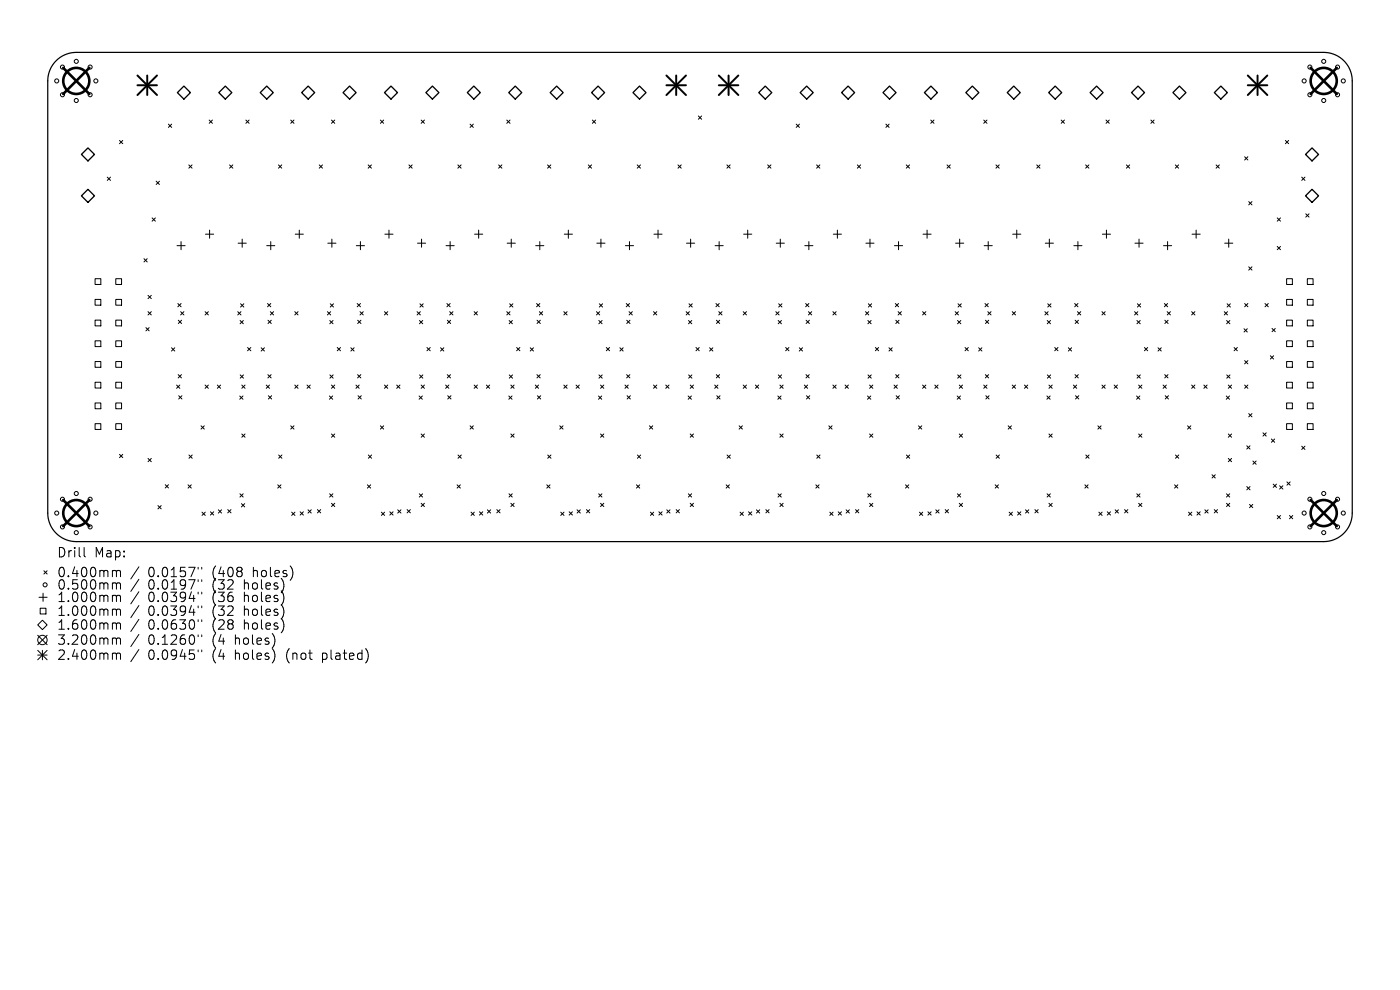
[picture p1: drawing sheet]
<svg xmlns="http://www.w3.org/2000/svg" width="297mm" height="210mm" viewBox="0 0 297 210" stroke-linecap="round" stroke-linejoin="round" font-family="sans-serif">
<defs><g id="words">
<g font-size="2.8">
<text x="12" y="118.5">Drill</text>
<text x="20" y="118.5">Map:</text>
<text x="12" y="122.7">0.400mm</text>
<text x="12" y="125.4">0.500mm</text>
<text x="31.4" y="122.7">0.0157&quot;</text>
<text x="31.4" y="125.4">0.0197&quot;</text>
<text x="45.2" y="122.7">(408</text>
<text x="45.2" y="125.4">(32</text>
<text x="52" y="125.4">holes)</text>
<text x="53.9" y="122.7">holes)</text>
<text x="12" y="128">1.000mm</text>
<text x="12" y="130.9">1.000mm</text>
<text x="31.4" y="128">0.0394&quot;</text>
<text x="31.4" y="130.9">0.0394&quot;</text>
<text x="45.2" y="128">(36</text>
<text x="45.2" y="130.9">(32</text>
<text x="52" y="128">holes)</text>
<text x="52" y="130.9">holes)</text>
<text x="12" y="133.9">1.600mm</text>
<text x="12" y="137.1">3.200mm</text>
<text x="31.4" y="133.9">0.0630&quot;</text>
<text x="31.4" y="137.1">0.1260&quot;</text>
<text x="45.2" y="133.9">(28</text>
<text x="45.2" y="137.1">(4</text>
<text x="50.1" y="137.1">holes)</text>
<text x="52" y="133.9">holes)</text>
<text x="12" y="140.3">2.400mm</text>
<text x="31.4" y="140.3">0.0945&quot;</text>
<text x="45.2" y="140.3">(4</text>
<text x="50.1" y="140.3">holes)</text>
<text x="61.2" y="140.3">(not</text>
<text x="69" y="140.3">plated)</text>
</g>
</g></defs>
<path d="M11.9 12.9a6.1 6.1 0 0 1 4.3-1.8h264.6a6.1 6.1 0 0 1 6.1 6.1v91.6a6.1 6.1 0 0 1-6.1 6.1h-264.6a6.1 6.1 0 0 1-6.1-6.1v-91.6a6.1 6.1 0 0 1 1.8-4.3z" fill="none" stroke="#000" stroke-width=".26"/>
<g fill="none" stroke="#000" stroke-width=".21">
<path d="M22.8 37.6l.6 .7M23.4 37.6l-.6 .7M25.4 29.8l.6 .7M26 29.8l-.6 .7M33.1 38.4l.7 .7M33.8 38.4l-.7 .7M35.7 26.3l.7 .7M36.4 26.3l-.7 .7M40.1 35l.6 .7M40.7 35l-.6 .7M44.4 25.5l.7 .7M45.1 25.5l-.7 .7"/>
<path d="M48.7 35l.7 .7M49.4 35l-.7 .7M52.2 25.5l.7 .7M52.9 25.5l-.7 .7M59.1 35l.7 .7M59.8 35l-.7 .7M61.7 25.5l.7 .7M62.4 25.5l-.7 .7M67.7 35l.7 .7M68.4 35l-.7 .7M70.3 25.5l.7 .7M71 25.5l-.7 .7"/>
<path d="M78.1 35l.7 .7M78.8 35l-.7 .7M80.7 25.5l.7 .7M81.4 25.5l-.7 .7M86.8 35l.6 .7M87.4 35l-.6 .7M89.3 25.5l.7 .7M90 25.5l-.7 .7M97.1 35l.7 .7M97.8 35l-.7 .7M99.7 26.3l.7 .7M100.4 26.3l-.7 .7"/>
<path d="M105.8 35l.7 .7M106.5 35l-.7 .7M107.5 25.5l.7 .7M108.2 25.5l-.7 .7M116.2 35l.6 .7M116.8 35l-.6 .7M124.8 35l.7 .7M125.5 35l-.7 .7M125.7 25.5l.7 .7M126.4 25.5l-.7 .7M135.2 35l.7 .7M135.9 35l-.7 .7"/>
<path d="M143.8 35l.7 .7M144.5 35l-.7 .7M148.2 24.6l.6 .7M148.8 24.6l-.6 .7M154.2 35l.7 .7M154.9 35l-.7 .7M162.9 35l.6 .7M163.5 35l-.6 .7M168.9 26.3l.7 .7M169.6 26.3l-.7 .7M173.2 35l.7 .7M173.9 35l-.7 .7"/>
<path d="M181.9 35l.7 .7M182.6 35l-.7 .7M187.9 26.3l.7 .7M188.6 26.3l-.7 .7M192.3 35l.7 .7M193 35l-.7 .7M197.4 25.5l.7 .7M198.1 25.5l-.7 .7M200.9 35l.7 .7M201.6 35l-.7 .7M208.7 25.5l.7 .7M209.4 25.5l-.7 .7"/>
<path d="M211.3 35l.7 .7M212 35l-.7 .7M219.9 35l.7 .7M220.6 35l-.7 .7M225.1 25.5l.7 .7M225.8 25.5l-.7 .7M230.3 35l.7 .7M231 35l-.7 .7M234.6 25.5l.7 .7M235.3 25.5l-.7 .7M239 35l.7 .7M239.7 35l-.7 .7"/>
<path d="M244.2 25.5l.6 .7M244.8 25.5l-.6 .7M249.3 35l.7 .7M250 35l-.7 .7M258 35l.7 .7M258.7 35l-.7 .7M264 33.3l.7 .6M264.7 33.3l-.7 .6M272.7 29.8l.7 .7M273.4 29.8l-.7 .7M276.1 37.6l.7 .7M276.8 37.6l-.7 .7"/>
<path d="M20.2 59.1h1.2v1.2h-1.2zM24.6 59.1h1.2v1.2h-1.2zM30.5 54.9l.7 .7M31.2 54.9l-.7 .7M32.3 46.2l.7 .7M33 46.2l-.7 .7M37.5 52.1h1.8M38.4 51.3v1.7M43.6 49.7h1.7M44.5 48.8v1.7M50.5 51.6h1.7M51.4 50.7v1.8"/>
<path d="M56.6 52.1h1.7M57.4 51.3v1.7M62.6 49.7h1.8M63.5 48.8v1.7M69.5 51.6h1.8M70.4 50.7v1.8M75.6 52.1h1.7M76.5 51.3v1.7M81.7 49.7h1.7M82.5 48.8v1.7M88.6 51.6h1.7M89.4 50.7v1.8"/>
<path d="M94.6 52.1h1.8M95.5 51.3v1.7M100.7 49.7h1.7M101.5 48.8v1.7M107.6 51.6h1.7M108.5 50.7v1.8M113.6 52.1h1.8M114.5 51.3v1.7M119.7 49.7h1.7M120.6 48.8v1.7M126.6 51.6h1.7M127.5 50.7v1.8"/>
<path d="M132.7 52.1h1.7M133.5 51.3v1.7M138.7 49.7h1.8M139.6 48.8v1.7M145.6 51.6h1.8M146.5 50.7v1.8M151.7 52.1h1.7M152.6 51.3v1.7M157.8 49.7h1.7M158.6 48.8v1.7M164.7 51.6h1.7M165.5 50.7v1.8"/>
<path d="M170.7 52.1h1.8M171.6 51.3v1.7M176.8 49.7h1.7M177.6 48.8v1.7M183.7 51.6h1.7M184.6 50.7v1.8M189.8 52.1h1.7M190.6 51.3v1.7M195.8 49.7h1.7M196.7 48.8v1.7M202.7 51.6h1.8M203.6 50.7v1.8"/>
<path d="M208.8 52.1h1.7M209.6 51.3v1.7M214.8 49.7h1.8M215.7 48.8v1.7M221.7 51.6h1.8M222.6 50.7v1.8M227.8 52.1h1.7M228.7 51.3v1.7M233.9 49.7h1.7M234.7 48.8v1.7M240.8 51.6h1.7M241.6 50.7v1.8"/>
<path d="M246.8 52.1h1.8M247.7 51.3v1.7M252.9 49.7h1.7M253.8 48.8v1.7M259.8 51.6h1.7M260.7 50.7v1.8M264.9 42.8l.7 .7M264.9 56.6l.7 .7M265.6 42.8l-.7 .7M265.6 56.6l-.7 .7M271 46.2l.7 .7M271 52.3l.7 .7"/>
<path d="M271.7 52.3l-.7 .7M271.7 46.2l-.7 .7M272.9 59.1h1.3v1.2h-1.3zM277 45.4l.7 .7M277.3 59.1h1.3v1.2h-1.3zM277.7 45.4l-.7 .7M20.2 63.5h1.2v1.2h-1.2zM20.2 67.9h1.2v1.2h-1.2zM20.2 72.3h1.2v1.2h-1.2zM20.2 76.7h1.2v1.2h-1.2zM24.6 63.5h1.2v1.2h-1.2zM24.6 67.9h1.2v1.2h-1.2z"/>
<path d="M24.6 72.3h1.2v1.2h-1.2zM24.6 76.7h1.2v1.2h-1.2zM31 69.5l.6 .7M31.4 62.7l.7 .6M31.4 66.1l.7 .7M31.6 69.5l-.6 .7M32.1 62.7l-.7 .6M32.1 66.1l-.7 .7M36.4 73.8l.7 .7M37.1 73.8l-.7 .7M37.7 64.4l.7 .7M37.8 79.5l.7 .7"/>
<path d="M37.8 67.9l.7 .7M38.3 66.1l.7 .7M38.4 64.4l-.7 .7M38.5 79.5l-.7 .7M38.5 67.9l-.7 .7M39 66.1l-.7 .7M43.5 66.1l.7 .7M44.2 66.1l-.7 .7M50.4 66.1l.7 .7M50.9 68l.7 .7M51 79.5l.7 .7M51 64.4l.7 .7"/>
<path d="M51.1 66.1l-.7 .7M51.6 68l-.7 .7M51.7 79.5l-.7 .7M51.7 64.4l-.7 .7M52.5 73.7l.7 .7M53.2 73.7l-.7 .7M55.4 73.8l.7 .7M56.1 73.8l-.7 .7M56.8 64.4l.6 .7M56.8 79.5l.7 .7M56.9 67.9l.6 .7M57.3 66.1l.7 .7"/>
<path d="M57.4 64.4l-.6 .7M57.5 79.5l-.7 .7M57.5 67.9l-.6 .7M58 66.1l-.7 .7M62.5 66.1l.7 .7M63.2 66.1l-.7 .7M69.5 66.1l.6 .7M70 68l.7 .7M70 79.5l.7 .7M70.1 64.4l.7 .7M70.1 66.1l-.6 .7M70.7 68l-.7 .7"/>
<path d="M70.7 79.5l-.7 .7M70.8 64.4l-.7 .7M71.5 73.7l.7 .7M72.2 73.7l-.7 .7M74.4 73.8l.7 .7M75.1 73.8l-.7 .7M75.8 64.4l.7 .7M75.9 79.5l.6 .7M75.9 67.9l.7 .7M76.4 66.1l.7 .7M76.5 64.4l-.7 .7M76.5 79.5l-.6 .7"/>
<path d="M76.6 67.9l-.7 .7M77.1 66.1l-.7 .7M81.6 66.1l.7 .7M82.3 66.1l-.7 .7M88.5 66.1l.7 .7M89 68l.7 .7M89 79.5l.7 .7M89.1 64.4l.7 .7M89.2 66.1l-.7 .7M89.7 68l-.7 .7M89.7 79.5l-.7 .7M89.8 64.4l-.7 .7"/>
<path d="M90.6 73.7l.7 .7M91.3 73.7l-.7 .7M93.5 73.8l.7 .7M94.2 73.8l-.7 .7M94.8 64.4l.7 .7M94.9 79.5l.7 .7M94.9 67.9l.7 .7M95.4 66.1l.7 .7M95.5 64.4l-.7 .7M95.6 79.5l-.7 .7M95.6 67.9l-.7 .7M96.1 66.1l-.7 .7"/>
<path d="M100.6 66.1l.7 .7M101.3 66.1l-.7 .7M107.5 66.1l.7 .7M108 68l.7 .7M108 79.5l.7 .7M108.1 64.4l.7 .7M108.2 66.1l-.7 .7M108.7 68l-.7 .7M108.7 79.5l-.7 .7M108.8 64.4l-.7 .7M109.6 73.7l.7 .7M110.3 73.7l-.7 .7"/>
<path d="M112.5 73.8l.7 .7M113.2 73.8l-.7 .7M113.8 64.4l.7 .7M113.9 79.5l.7 .7M113.9 67.9l.7 .7M114.4 66.1l.7 .7M114.5 64.4l-.7 .7M114.6 79.5l-.7 .7M114.6 67.9l-.7 .7M115.1 66.1l-.7 .7M119.6 66.1l.7 .7M120.3 66.1l-.7 .7"/>
<path d="M126.5 66.1l.7 .7M127 68l.7 .7M127.1 79.5l.7 .7M127.1 64.4l.7 .7M127.2 66.1l-.7 .7M127.7 68l-.7 .7M127.8 79.5l-.7 .7M127.8 64.4l-.7 .7M128.6 73.7l.7 .7M129.3 73.7l-.7 .7M131.5 73.8l.7 .7M132.2 73.8l-.7 .7"/>
<path d="M132.9 64.4l.6 .7M132.9 79.5l.7 .7M133 67.9l.7 .7M133.5 66.1l.6 .7M133.5 64.4l-.6 .7M133.6 79.5l-.7 .7M133.7 67.9l-.7 .7M134.1 66.1l-.6 .7M138.6 66.1l.7 .7M139.3 66.1l-.7 .7M145.6 66.1l.7 .7M146.1 68l.7 .7"/>
<path d="M146.1 79.5l.7 .7M146.2 64.4l.7 .7M146.3 66.1l-.7 .7M146.8 68l-.7 .7M146.8 79.5l-.7 .7M146.9 64.4l-.7 .7M147.7 73.7l.6 .7M148.3 73.7l-.6 .7M150.5 73.8l.7 .7M151.2 73.8l-.7 .7M151.9 64.4l.7 .7M152 79.5l.7 .7"/>
<path d="M152 67.9l.7 .7M152.5 66.1l.7 .7M152.6 64.4l-.7 .7M152.7 79.5l-.7 .7M152.7 67.9l-.7 .7M153.2 66.1l-.7 .7M157.7 66.1l.7 .7M158.4 66.1l-.7 .7M164.6 66.1l.7 .7M165.1 68l.7 .7M165.1 79.5l.7 .7M165.2 64.4l.7 .7"/>
<path d="M165.3 66.1l-.7 .7M165.8 68l-.7 .7M165.8 79.5l-.7 .7M165.9 64.4l-.7 .7M166.7 73.7l.7 .7M167.4 73.7l-.7 .7M169.6 73.8l.7 .7M170.3 73.8l-.7 .7M170.9 64.4l.7 .7M171 79.5l.7 .7M171 67.9l.7 .7M171.5 66.1l.7 .7"/>
<path d="M171.6 64.4l-.7 .7M171.7 79.5l-.7 .7M171.7 67.9l-.7 .7M172.2 66.1l-.7 .7M176.7 66.1l.7 .7M177.4 66.1l-.7 .7M183.6 66.1l.7 .7M184.1 68l.7 .7M184.1 79.5l.7 .7M184.2 64.4l.7 .7M184.3 66.1l-.7 .7M184.8 68l-.7 .7"/>
<path d="M184.8 79.5l-.7 .7M184.9 64.4l-.7 .7M185.7 73.7l.7 .7M186.4 73.7l-.7 .7M188.6 73.8l.7 .7M189.3 73.8l-.7 .7M189.9 64.4l.7 .7M190 79.5l.7 .7M190 67.9l.7 .7M190.5 66.1l.7 .7M190.6 64.4l-.7 .7M190.7 79.5l-.7 .7"/>
<path d="M190.7 67.9l-.7 .7M191.2 66.1l-.7 .7M195.7 66.1l.7 .7M196.4 66.1l-.7 .7M202.6 66.1l.7 .7M203.1 68l.7 .7M203.2 79.5l.7 .7M203.2 64.4l.7 .7M203.3 66.1l-.7 .7M203.8 68l-.7 .7M203.9 79.5l-.7 .7M203.9 64.4l-.7 .7"/>
<path d="M204.7 73.7l.7 .7M205.4 73.7l-.7 .7M207.6 73.8l.7 .7M208.3 73.8l-.7 .7M209 64.4l.7 .7M209 79.5l.7 .7M209.1 67.9l.7 .7M209.6 66.1l.6 .7M209.7 64.4l-.7 .7M209.7 79.5l-.7 .7M209.8 67.9l-.7 .7M210.2 66.1l-.6 .7"/>
<path d="M214.7 66.1l.7 .7M215.4 66.1l-.7 .7M221.7 66.1l.7 .7M222.2 68l.7 .7M222.2 79.5l.7 .7M222.3 64.4l.7 .7M222.4 66.1l-.7 .7M222.9 68l-.7 .7M222.9 79.5l-.7 .7M223 64.4l-.7 .7M223.8 73.7l.6 .7M224.4 73.7l-.6 .7"/>
<path d="M226.6 73.8l.7 .7M227.3 73.8l-.7 .7M228 64.4l.7 .7M228.1 79.5l.7 .7M228.1 67.9l.7 .7M228.6 66.1l.7 .7M228.7 64.4l-.7 .7M228.8 79.5l-.7 .7M228.8 67.9l-.7 .7M229.3 66.1l-.7 .7M233.8 66.1l.7 .7M234.5 66.1l-.7 .7"/>
<path d="M240.7 66.1l.7 .7M241.2 68l.7 .7M241.2 79.5l.7 .7M241.3 64.4l.7 .7M241.4 66.1l-.7 .7M241.9 68l-.7 .7M241.9 79.5l-.7 .7M242 64.4l-.7 .7M242.8 73.7l.7 .7M243.5 73.7l-.7 .7M245.7 73.8l.7 .7M246.4 73.8l-.7 .7"/>
<path d="M247 64.4l.7 .7M247.1 79.5l.7 .7M247.1 67.9l.7 .7M247.6 66.1l.7 .7M247.7 64.4l-.7 .7M247.8 79.5l-.7 .7M247.8 67.9l-.7 .7M248.3 66.1l-.7 .7M252.8 66.1l.7 .7M253.5 66.1l-.7 .7M259.7 66.1l.7 .7M260.2 68l.7 .7"/>
<path d="M260.2 79.5l.7 .7M260.3 64.4l.7 .7M260.4 66.1l-.7 .7M260.9 68l-.7 .7M260.9 79.5l-.7 .7M261 64.4l-.7 .7M261.8 73.7l.7 .7M262.5 73.7l-.7 .7M263.9 69.7l.7 .7M264 64.4l.7 .7M264 76.5l.7 .7M264.6 69.7l-.7 .7"/>
<path d="M264.7 64.4l-.7 .7M264.7 76.5l-.7 .7M268.4 64.4l.7 .7M269.1 64.4l-.7 .7M269.5 75.5l.7 .7M269.9 69.7l.6 .7M270.2 75.5l-.7 .7M270.5 69.7l-.6 .7M272.9 63.5h1.3v1.2h-1.3zM272.9 67.9h1.3v1.2h-1.3zM272.9 72.3h1.3v1.2h-1.3zM272.9 76.7h1.3v1.2h-1.3z"/>
<path d="M277.3 63.5h1.3v1.2h-1.3zM277.3 67.9h1.3v1.2h-1.3zM277.3 72.3h1.3v1.2h-1.3zM277.3 76.7h1.3v1.2h-1.3zM20.2 81.1h1.2v1.2h-1.2zM20.2 85.5h1.2v1.2h-1.2zM20.2 89.9h1.2v1.2h-1.2zM24.6 81.1h1.2v1.2h-1.2zM24.6 85.5h1.2v1.2h-1.2zM24.6 89.9h1.2v1.2h-1.2zM25.4 96.4l.6 .7M26 96.4l-.6 .7"/>
<path d="M31.4 97.2l.7 .7M32.1 97.2l-.7 .7M37.5 81.7l.6 .7M37.9 83.9l.7 .7M38.1 81.7l-.6 .7M38.6 83.9l-.7 .7M40.1 96.5l.7 .7M40.8 96.5l-.7 .7M42.6 90.3l.7 .7M43.3 90.3l-.7 .7M43.5 81.7l.7 .7M44.2 81.7l-.7 .7"/>
<path d="M46.1 81.7l.7 .7M46.8 81.7l-.7 .7M50.9 84l.6 .7M51.3 81.7l.7 .7M51.3 92.1l.7 .7M51.5 84l-.6 .7M52 81.7l-.7 .7M52 92.1l-.7 .7M56.5 81.7l.7 .7M56.9 83.9l.7 .7M57.2 81.7l-.7 .7M57.6 83.9l-.7 .7"/>
<path d="M59.1 96.5l.7 .7M59.8 96.5l-.7 .7M61.7 90.3l.7 .7M62.4 90.3l-.7 .7M62.5 81.7l.7 .7M63.2 81.7l-.7 .7M65.1 81.7l.7 .7M65.8 81.7l-.7 .7M69.9 84l.7 .7M70.3 81.7l.7 .7M70.3 92.1l.7 .7M70.6 84l-.7 .7"/>
<path d="M71 81.7l-.7 .7M71 92.1l-.7 .7M75.5 81.7l.7 .7M76 83.9l.7 .7M76.2 81.7l-.7 .7M76.7 83.9l-.7 .7M78.1 96.5l.7 .7M78.8 96.5l-.7 .7M80.7 90.3l.7 .7M81.4 90.3l-.7 .7M81.6 81.7l.7 .7M82.3 81.7l-.7 .7"/>
<path d="M84.2 81.7l.7 .7M84.9 81.7l-.7 .7M88.9 84l.7 .7M89.3 81.7l.7 .7M89.3 92.1l.7 .7M89.6 84l-.7 .7M90 81.7l-.7 .7M90 92.1l-.7 .7M94.5 81.7l.7 .7M95 83.9l.7 .7M95.2 81.7l-.7 .7M95.7 83.9l-.7 .7"/>
<path d="M97.2 96.5l.7 .7M97.9 96.5l-.7 .7M99.7 90.3l.7 .7M100.4 90.3l-.7 .7M100.6 81.7l.7 .7M101.3 81.7l-.7 .7M103.2 81.7l.7 .7M103.9 81.7l-.7 .7M107.9 84l.7 .7M108.4 81.7l.7 .7M108.4 92.1l.7 .7M108.6 84l-.7 .7"/>
<path d="M109.1 81.7l-.7 .7M109.1 92.1l-.7 .7M113.6 81.7l.7 .7M114 83.9l.7 .7M114.3 81.7l-.7 .7M114.7 83.9l-.7 .7M116.2 96.5l.7 .7M116.9 96.5l-.7 .7M118.8 90.3l.6 .7M119.4 90.3l-.6 .7M119.6 81.7l.7 .7M120.3 81.7l-.7 .7"/>
<path d="M122.2 81.7l.7 .7M122.9 81.7l-.7 .7M127 84l.7 .7M127.4 81.7l.7 .7M127.4 92.1l.7 .7M127.7 84l-.7 .7M128.1 81.7l-.7 .7M128.1 92.1l-.7 .7M132.6 81.7l.7 .7M133 83.9l.7 .7M133.3 81.7l-.7 .7M133.7 83.9l-.7 .7"/>
<path d="M135.2 96.5l.7 .7M135.9 96.5l-.7 .7M137.8 90.3l.7 .7M138.5 90.3l-.7 .7M138.6 81.7l.7 .7M139.3 81.7l-.7 .7M141.2 81.7l.7 .7M141.9 81.7l-.7 .7M146 84l.7 .7M146.4 81.7l.7 .7M146.4 92.1l.7 .7M146.7 84l-.7 .7"/>
<path d="M147.1 81.7l-.7 .7M147.1 92.1l-.7 .7M151.6 81.7l.7 .7M152.1 83.9l.7 .7M152.3 81.7l-.7 .7M152.8 83.9l-.7 .7M154.2 96.5l.7 .7M154.9 96.5l-.7 .7M156.8 90.3l.7 .7M157.5 90.3l-.7 .7M157.7 81.7l.7 .7M158.4 81.7l-.7 .7"/>
<path d="M160.3 81.7l.7 .7M161 81.7l-.7 .7M165 84l.7 .7M165.5 81.7l.6 .7M165.5 92.1l.6 .7M165.7 84l-.7 .7M166.1 81.7l-.6 .7M166.1 92.1l-.6 .7M170.6 81.7l.7 .7M171.1 83.9l.7 .7M171.3 81.7l-.7 .7M171.8 83.9l-.7 .7"/>
<path d="M173.3 96.5l.7 .7M174 96.5l-.7 .7M175.8 90.3l.7 .7M176.5 90.3l-.7 .7M176.7 81.7l.7 .7M177.4 81.7l-.7 .7M179.3 81.7l.7 .7M180 81.7l-.7 .7M184 84l.7 .7M184.5 81.7l.7 .7M184.5 92.1l.7 .7M184.7 84l-.7 .7"/>
<path d="M185.2 81.7l-.7 .7M185.2 92.1l-.7 .7M189.7 81.7l.7 .7M190.1 83.9l.7 .7M190.4 81.7l-.7 .7M190.8 83.9l-.7 .7M192.3 96.5l.7 .7M193 96.5l-.7 .7M194.9 90.3l.6 .7M195.5 90.3l-.6 .7M195.7 81.7l.7 .7M196.4 81.7l-.7 .7"/>
<path d="M198.3 81.7l.7 .7M199 81.7l-.7 .7M203.1 84l.7 .7M203.5 81.7l.7 .7M203.5 92.1l.7 .7M203.8 84l-.7 .7M204.2 81.7l-.7 .7M204.2 92.1l-.7 .7M208.7 81.7l.7 .7M209.1 83.9l.7 .7M209.4 81.7l-.7 .7M209.8 83.9l-.7 .7"/>
<path d="M211.3 96.5l.7 .7M212 96.5l-.7 .7M213.9 90.3l.7 .7M214.6 90.3l-.7 .7M214.7 81.7l.7 .7M215.4 81.7l-.7 .7M217.3 81.7l.7 .7M218 81.7l-.7 .7M222.1 84l.7 .7M222.5 81.7l.7 .7M222.5 92.1l.7 .7M222.8 84l-.7 .7"/>
<path d="M223.2 81.7l-.7 .7M223.2 92.1l-.7 .7M227.7 81.7l.7 .7M228.2 83.9l.7 .7M228.4 81.7l-.7 .7M228.9 83.9l-.7 .7M230.4 96.5l.6 .7M231 96.5l-.6 .7M232.9 90.3l.7 .7M233.6 90.3l-.7 .7M233.8 81.7l.7 .7M234.5 81.7l-.7 .7"/>
<path d="M236.4 81.7l.7 .7M237.1 81.7l-.7 .7M241.1 84l.7 .7M241.6 81.7l.6 .7M241.6 92.1l.6 .7M241.8 84l-.7 .7M242.2 81.7l-.6 .7M242.2 92.1l-.6 .7M246.7 81.7l.7 .7M247.2 83.9l.7 .7M247.4 81.7l-.7 .7M247.9 83.9l-.7 .7"/>
<path d="M249.4 96.5l.7 .7M250.1 96.5l-.7 .7M251.9 90.3l.7 .7M252.6 90.3l-.7 .7M252.8 81.7l.7 .7M253.5 81.7l-.7 .7M255.4 81.7l.7 .7M256.1 81.7l-.7 .7M260.1 84l.7 .7M260.6 81.7l.7 .7M260.6 92.1l.7 .7M260.6 97.2l.7 .7"/>
<path d="M260.8 84l-.7 .7M261.3 81.7l-.7 .7M261.3 97.2l-.7 .7M261.3 92.1l-.7 .7M264 81.7l.7 .7M264.5 94.6l.7 .7M264.7 81.7l-.7 .7M264.9 87.7l.7 .7M265.2 94.6l-.7 .7M265.6 87.7l-.7 .7M265.8 97.8l.7 .7M266.5 97.8l-.7 .7"/>
<path d="M267.9 91.8l.7 .7M268.6 91.8l-.7 .7M269.7 93.1l.7 .7M270.4 93.1l-.7 .7M272.9 81.1h1.3v1.2h-1.3zM272.9 85.5h1.3v1.2h-1.3zM272.9 89.9h1.3v1.2h-1.3zM276.1 94.7l.7 .6M276.8 94.7l-.7 .6M277.3 81.1h1.3v1.2h-1.3zM277.3 85.5h1.3v1.2h-1.3zM277.3 89.9h1.3v1.2h-1.3z"/>
<path d="M17.8 116.1v1.8l.3 .2M33.5 107.3l.7 .6M34.2 107.3l-.7 .6M35.1 102.8l.6 .7M35.7 102.8l-.6 .7M39.9 102.8l.7 .7M40.6 102.8l-.7 .7M42.9 108.6l.6 .7M43.5 108.6l-.6 .7M44.6 108.6l.7 .7M45.3 108.6l-.7 .7M46.3 108.1l.7 .7"/>
<path d="M47 108.1l-.7 .7M48.3 108.1l.7 .7M49 108.1l-.7 .7M50.9 104.7l.7 .7M51.2 106.8l.7 .7M51.6 104.7l-.7 .7M51.9 106.8l-.7 .7M58.9 102.8l.7 .7M59.6 102.8l-.7 .7M61.9 108.6l.7 .7M62.6 108.6l-.7 .7M63.7 108.6l.7 .7"/>
<path d="M64.4 108.6l-.7 .7M65.3 108.1l.7 .7M66 108.1l-.7 .7M67.3 108.1l.7 .7M68 108.1l-.7 .7M69.9 104.7l.7 .7M70.3 106.8l.7 .7M70.6 104.7l-.7 .7M71 106.8l-.7 .7M77.9 102.8l.7 .7M78.6 102.8l-.7 .7M80.9 108.6l.7 .7"/>
<path d="M81.6 108.6l-.7 .7M82.7 108.6l.7 .7M83.4 108.6l-.7 .7M84.4 108.1l.7 .7M85.1 108.1l-.7 .7M86.4 108.1l.7 .7M87.1 108.1l-.7 .7M89 104.7l.6 .7M89.3 106.8l.7 .7M89.6 104.7l-.6 .7M90 106.8l-.7 .7M97 102.8l.7 .7"/>
<path d="M97.7 102.8l-.7 .7M99.9 108.6l.7 .7M100.6 108.6l-.7 .7M101.7 108.6l.7 .7M102.4 108.6l-.7 .7M103.4 108.1l.7 .7M104.1 108.1l-.7 .7M105.4 108.1l.7 .7M106.1 108.1l-.7 .7M108 104.7l.7 .7M108.4 106.8l.7 .7M108.7 104.7l-.7 .7"/>
<path d="M109.1 106.8l-.7 .7M116 102.8l.7 .7M116.7 102.8l-.7 .7M119 108.6l.7 .7M119.7 108.6l-.7 .7M120.7 108.6l.7 .7M121.4 108.6l-.7 .7M122.4 108.1l.7 .7M123.1 108.1l-.7 .7M124.4 108.1l.7 .7M125.1 108.1l-.7 .7M127 104.7l.7 .7"/>
<path d="M127.4 106.8l.7 .7M127.7 104.7l-.7 .7M128.1 106.8l-.7 .7M135 102.8l.7 .7M135.7 102.8l-.7 .7M138 108.6l.7 .7M138.7 108.6l-.7 .7M139.8 108.6l.7 .7M140.5 108.6l-.7 .7M141.4 108.1l.7 .7M142.1 108.1l-.7 .7M143.4 108.1l.7 .7"/>
<path d="M144.1 108.1l-.7 .7M146 104.7l.7 .7M146.4 106.8l.7 .7M146.7 104.7l-.7 .7M147.1 106.8l-.7 .7M154 102.8l.7 .7M154.7 102.8l-.7 .7M157 108.6l.7 .7M157.7 108.6l-.7 .7M158.8 108.6l.7 .7M159.5 108.6l-.7 .7M160.5 108.1l.7 .7"/>
<path d="M161.2 108.1l-.7 .7M162.5 108.1l.7 .7M163.2 108.1l-.7 .7M165.1 104.7l.6 .7M165.5 106.8l.6 .7M165.7 104.7l-.6 .7M166.1 106.8l-.6 .7M173.1 102.8l.7 .7M173.8 102.8l-.7 .7M176 108.6l.7 .7M176.7 108.6l-.7 .7M177.8 108.6l.7 .7"/>
<path d="M178.5 108.6l-.7 .7M179.5 108.1l.7 .7M180.2 108.1l-.7 .7M181.5 108.1l.7 .7M182.2 108.1l-.7 .7M184.1 104.7l.7 .7M184.5 106.8l.7 .7M184.8 104.7l-.7 .7M185.2 106.8l-.7 .7M192.1 102.8l.7 .7M192.8 102.8l-.7 .7M195.1 108.6l.7 .7"/>
<path d="M195.8 108.6l-.7 .7M196.9 108.6l.6 .7M197.5 108.6l-.6 .7M198.5 108.1l.7 .7M199.2 108.1l-.7 .7M200.5 108.1l.7 .7M201.2 108.1l-.7 .7M203.1 104.7l.7 .7M203.5 106.8l.7 .7M203.8 104.7l-.7 .7M204.2 106.8l-.7 .7M211.1 102.8l.7 .7"/>
<path d="M211.8 102.8l-.7 .7M214.1 108.6l.7 .7M214.8 108.6l-.7 .7M215.9 108.6l.7 .7M216.6 108.6l-.7 .7M217.6 108.1l.6 .7M218.2 108.1l-.6 .7M219.5 108.1l.7 .7M220.2 108.1l-.7 .7M222.1 104.7l.7 .7M222.5 106.8l.7 .7M222.8 104.7l-.7 .7"/>
<path d="M223.2 106.8l-.7 .7M230.2 102.8l.6 .7M230.8 102.8l-.6 .7M233.1 108.6l.7 .7M233.8 108.6l-.7 .7M234.9 108.6l.7 .7M235.6 108.6l-.7 .7M236.6 108.1l.7 .7M237.3 108.1l-.7 .7M238.6 108.1l.7 .7M239.3 108.1l-.7 .7M241.2 104.7l.7 .7"/>
<path d="M241.6 106.8l.6 .7M241.9 104.7l-.7 .7M242.2 106.8l-.6 .7M249.2 102.8l.7 .7M249.9 102.8l-.7 .7M252.1 108.6l.7 .7M252.8 108.6l-.7 .7M253.9 108.6l.7 .7M254.6 108.6l-.7 .7M255.6 108.1l.7 .7M256.3 108.1l-.7 .7M257.1 100.7l.7 .7"/>
<path d="M257.6 108.1l.7 .7M257.8 100.7l-.7 .7M258.3 108.1l-.7 .7M260.2 104.7l.7 .7M260.2 106.8l.7 .7M260.9 104.7l-.7 .7M260.9 106.8l-.7 .7M264.5 103.2l.7 .7M265.1 107l.7 .7M265.2 103.2l-.7 .7M265.8 107l-.7 .7M270.1 102.7l.7 .7"/>
<path d="M270.8 102.7l-.7 .7M271 109.4l.7 .6M271.5 103l.7 .7M271.7 109.4l-.7 .6M272.2 103l-.7 .7M273 102.2l.7 .7M273.6 109.4l.6 .6M273.7 102.2l-.7 .7M274.2 109.4l-.6 .6M8 134.8l2 2M8 138l2 2M8 139h2"/>
<path d="M8.3 126.7h1.7M8.5 129h1.2v1.2h-1.2zM9 131.6l1 1-1 1-1-1zM9 138v2M9.1 125.8v1.8M9.3 121.1l.7 .7M10 121.1l-.7 .7M10 134.8l-2 2M10 138l-2 2M24.1 121l.5 .1 .1 .2M24.1 123.6l.5 .1 .1 .2M24.1 126.3h.3l.3 .3"/>
<path d="M24.1 129.2h.3l.3 .3M24.1 132.1h.3l.3 .3M24.1 135.3h.3l.3 .3M24.1 138.5h.3l.3 .3M24.7 121.3l.3-.3 .5 .1 .1 1.2M24.7 121.3v1M24.7 123.9v1.1M24.7 126.6v1M24.7 129.5v1M24.7 132.4v1.1M24.7 135.6v1.1M24.7 138.8v1.1"/>
<path d="M24.7 123.9l.3-.3 .5 .1 .1 1.3M24.7 126.6l.3-.3 .5 .1 .1 1.2M24.7 129.5l.3-.3 .5 .1 .1 1.2M24.7 132.4l.3-.3 .5 .1 .1 1.3M24.7 135.6l.3-.3 .5 .1 .1 1.3M24.7 138.8l.3-.3 .5 .1 .1 1.3M29.5 120.2l-1.7 2.6M29.5 122.9l-1.7 2.6M29.5 125.5l-1.7 2.6M29.5 128.5l-1.7 2.5M29.5 131.4l-1.7 2.6M29.5 134.6l-1.7 2.6"/>
<path d="M29.5 137.8l-1.7 2.6M42 120.3v.4M42 123v.4M42 125.6v.4M42 128.5v.4M42 131.5v.4M42 134.7v.4M42 137.9v.4M42.8 120.3v.4M42.8 123v.4M42.8 125.6v.4M42.8 128.5v.4"/>
<path d="M42.8 131.5v.4M42.8 134.7v.4M42.8 137.9v.4"/>
<circle cx="12" cy="17.2" r=".43"/>
<circle cx="13.2" cy="14.2" r=".43"/>
<circle cx="16.2" cy="13" r=".43"/>
<circle cx="19.1" cy="14.2" r=".43"/>
<circle cx="20.3" cy="17.2" r=".43"/>
<circle cx="276.7" cy="17.2" r=".43"/>
<circle cx="277.9" cy="14.2" r=".43"/>
<circle cx="280.8" cy="13" r=".43"/>
<circle cx="283.8" cy="14.2" r=".43"/>
<circle cx="285" cy="17.2" r=".43"/>
<circle cx="13.2" cy="20.1" r=".43"/>
<circle cx="16.2" cy="21.3" r=".43"/>
<circle cx="19.1" cy="20.1" r=".43"/>
<circle cx="277.9" cy="20.1" r=".43"/>
<circle cx="280.8" cy="21.3" r=".43"/>
<circle cx="283.8" cy="20.1" r=".43"/>
<circle cx="12" cy="108.8" r=".43"/>
<circle cx="13.2" cy="111.8" r=".43"/>
<circle cx="13.2" cy="105.9" r=".43"/>
<circle cx="16.2" cy="113" r=".43"/>
<circle cx="16.2" cy="104.7" r=".43"/>
<circle cx="19.1" cy="111.8" r=".43"/>
<circle cx="19.1" cy="105.9" r=".43"/>
<circle cx="20.3" cy="108.8" r=".43"/>
<circle cx="276.7" cy="108.8" r=".43"/>
<circle cx="277.9" cy="111.8" r=".43"/>
<circle cx="277.9" cy="105.9" r=".43"/>
<circle cx="280.8" cy="113" r=".43"/>
<circle cx="280.8" cy="104.7" r=".43"/>
<circle cx="283.8" cy="111.8" r=".43"/>
<circle cx="283.8" cy="105.9" r=".43"/>
<circle cx="285" cy="108.8" r=".43"/>
<circle cx="9" cy="135.8" r="1"/>
<circle cx="9.6" cy="124.1" r=".43"/>
</g>
<g fill="none" stroke="#000" stroke-width=".28">
<path d="M39 18.3l1.4 1.3-1.4 1.4-1.4-1.4zM47.8 18.3l1.4 1.3-1.4 1.4-1.4-1.4zM56.6 18.3l1.4 1.3-1.4 1.4-1.4-1.4zM65.4 18.3l1.4 1.3-1.4 1.4-1.4-1.4zM74.2 18.3l1.3 1.3-1.3 1.4-1.4-1.4zM82.9 18.3l1.4 1.3-1.4 1.4-1.3-1.4zM91.7 18.3l1.4 1.3-1.4 1.4-1.3-1.4zM100.5 18.3l1.4 1.3-1.4 1.4-1.4-1.4zM109.3 18.3l1.4 1.3-1.4 1.4-1.4-1.4zM118.1 18.3l1.4 1.3-1.4 1.4-1.4-1.4zM126.9 18.3l1.4 1.3-1.4 1.4-1.4-1.4zM135.7 18.3l1.4 1.3-1.4 1.4-1.4-1.4z"/>
<path d="M162.3 18.3l1.4 1.3-1.4 1.4-1.3-1.4zM169.7 19.6l1.4-1.3 1.4 1.3-1.4 1.4zM179.9 18.3l1.4 1.3-1.4 1.4-1.4-1.4zM187.3 19.6l1.4-1.3 1.4 1.3-1.4 1.4zM197.5 18.3l1.4 1.3-1.4 1.4-1.4-1.4zM206.3 18.3l1.4 1.3-1.4 1.4-1.4-1.4zM213.7 19.6l1.4-1.3 1.4 1.3-1.4 1.4zM223.9 18.3l1.3 1.3-1.3 1.4-1.4-1.4zM231.3 19.6l1.3-1.3 1.4 1.3-1.4 1.4zM241.4 18.3l1.4 1.3-1.4 1.4-1.4-1.4zM250.2 18.3l1.4 1.3-1.4 1.4-1.4-1.4zM257.6 19.6l1.4-1.3 1.4 1.3-1.4 1.4z"/>
<path d="M18.7 31.4l1.3 1.4-1.3 1.3-1.4-1.3zM278.3 31.4l1.4 1.4-1.4 1.3-1.3-1.3zM17.3 41.5l1.4-1.3 1.3 1.3-1.3 1.4zM277 41.5l1.3-1.3 1.4 1.3-1.4 1.4z"/>
</g>
<g fill="none" stroke="#000" stroke-width=".55">
<path d="M13.4 14.4l5.6 5.5M19 14.4l-5.6 5.5M278.1 14.4l5.5 5.5M283.6 14.4l-5.5 5.5M13.4 106.1l5.6 5.5M19 106.1l-5.6 5.5M278.1 106.1l5.5 5.5M283.6 106.1l-5.5 5.5"/>
<circle cx="16.2" cy="17.2" r="2.77"/>
<circle cx="280.8" cy="17.2" r="2.77"/>
<circle cx="16.2" cy="108.8" r="2.77"/>
<circle cx="280.8" cy="108.8" r="2.77"/>
</g>
<g fill="none" stroke="#000" stroke-width=".42">
<path d="M29.2 16l4.1 4.2M29.2 18.1h4.1M31.2 16v4.2M33.3 16l-4.1 4.2M141.4 18.1h4.1M141.4 16l4.1 4.2M143.5 16v4.2M145.5 16l-4.1 4.2M152.5 18.1h4.1M152.5 16l4.1 4.2M154.6 16v4.2M156.6 16l-4.1 4.2"/>
<path d="M264.7 18.1h4.2M264.7 16l4.2 4.2M266.8 16v4.2M268.9 16l-4.2 4.2"/>
</g>
<use href="#words"/>
</svg>
